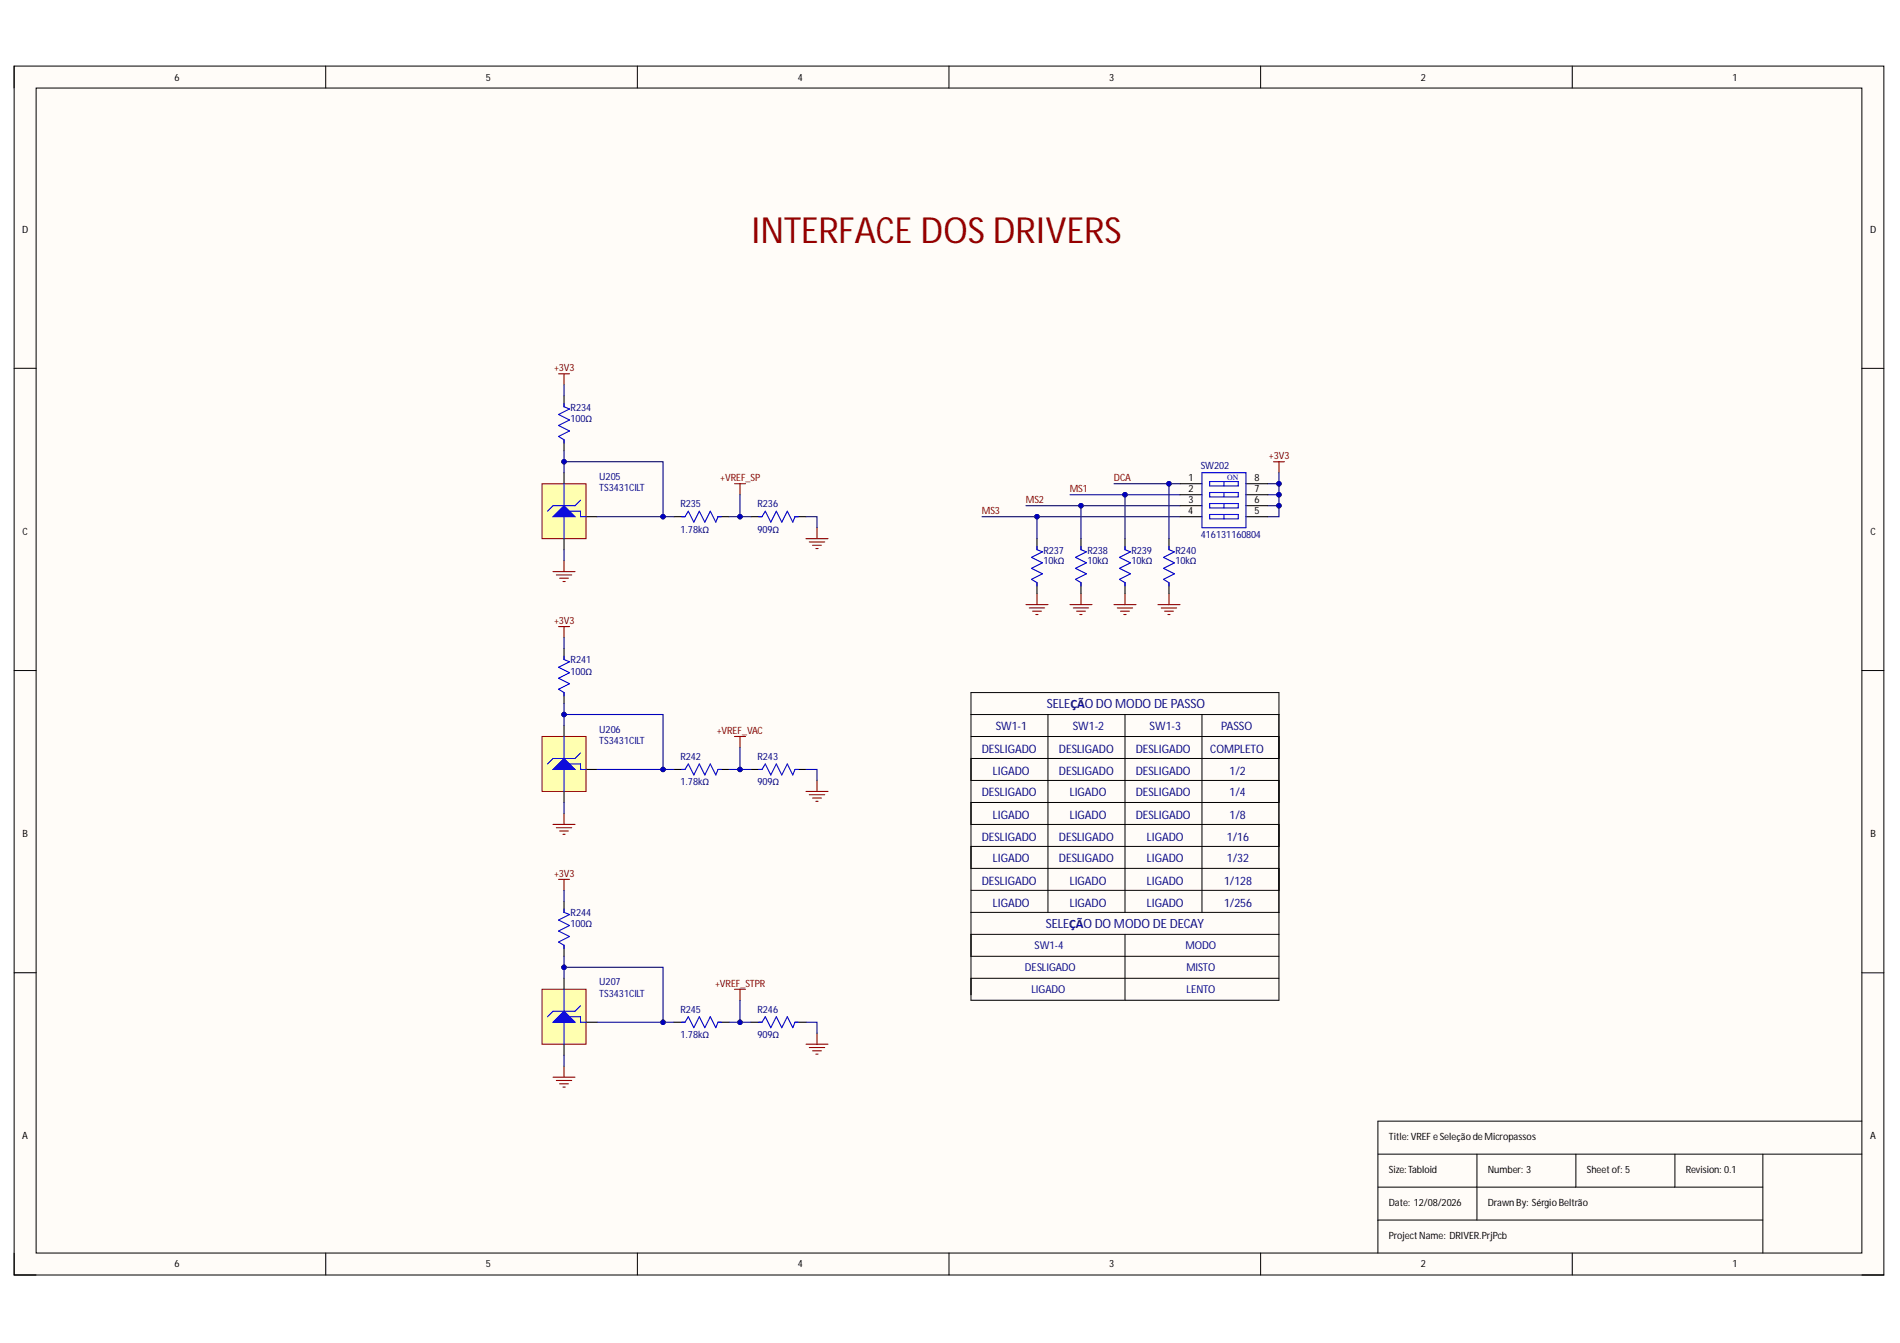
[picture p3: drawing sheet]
<svg xmlns="http://www.w3.org/2000/svg" width="297mm" height="210mm" viewBox="0 0 297 210" stroke-linecap="round" stroke-linejoin="round" font-family="sans-serif">
<defs><g id="words">
<text font-size="5.6" fill="#980000" x="117.4" y="38">INTERFACE DOS DRIVERS</text>
<g font-size="2" fill="#000080">
<text x="163.7" y="110.6">SELEÇÃO DO MODO DE PASSO</text>
<text x="163.5" y="145">SELEÇÃO DO MODO DE DECAY</text>
</g>
<g font-size="1.8" fill="#000080">
<text x="153.5" y="117.6">DESLIGADO</text>
<text x="155.7" y="114.2">SW1-1</text>
<text x="165.6" y="117.6">DESLIGADO</text>
<text x="167.7" y="114.2">SW1-2</text>
<text x="177.6" y="117.6">DESLIGADO</text>
<text x="179.7" y="114.2">SW1-3</text>
<text x="189.2" y="117.6">COMPLETO</text>
<text x="190.9" y="114.2">PASSO</text>
<text x="153.5" y="124.5">DESLIGADO</text>
<text x="155.2" y="121.1">LIGADO</text>
<text x="165.6" y="121.1">DESLIGADO</text>
<text x="167.2" y="124.5">LIGADO</text>
<text x="177.6" y="121.1">DESLIGADO</text>
<text x="177.6" y="124.5">DESLIGADO</text>
<text x="192.2" y="121.1">1/2</text>
<text x="192.2" y="124.5">1/4</text>
<text x="153.5" y="131.4">DESLIGADO</text>
<text x="155.2" y="127.9">LIGADO</text>
<text x="165.6" y="131.4">DESLIGADO</text>
<text x="167.2" y="127.9">LIGADO</text>
<text x="177.6" y="127.9">DESLIGADO</text>
<text x="179.3" y="131.4">LIGADO</text>
<text x="191.8" y="131.4">1/16</text>
<text x="192.2" y="127.9">1/8</text>
<text x="155.2" y="134.8">LIGADO</text>
<text x="165.6" y="134.8">DESLIGADO</text>
<text x="179.3" y="134.8">LIGADO</text>
<text x="191.8" y="134.8">1/32</text>
<text x="153.5" y="138.3">DESLIGADO</text>
<text x="155.2" y="141.7">LIGADO</text>
<text x="167.2" y="138.3">LIGADO</text>
<text x="167.2" y="141.7">LIGADO</text>
<text x="179.3" y="138.3">LIGADO</text>
<text x="179.3" y="141.7">LIGADO</text>
<text x="191.4" y="138.3">1/128</text>
<text x="191.4" y="141.7">1/256</text>
</g>
<g font-size="1.7" fill="#000080">
<text x="161.8" y="148.3">SW1-4</text>
<text x="185.3" y="148.3">MODO</text>
<text x="160.2" y="151.8">DESLIGADO</text>
<text x="161.2" y="155.2">LIGADO</text>
<text x="185.5" y="155.2">LENTO</text>
<text x="185.5" y="151.8">MISTO</text>
</g>
<g font-size="1.6">
<text x="27.3" y="12.6">6</text>
<text x="76" y="12.6">5</text>
<text x="124.7" y="12.6">4</text>
<text x="173.4" y="12.6">3</text>
<text x="222.1" y="12.6">2</text>
<text x="270.8" y="12.6">1</text>
<text x="3.5" y="36.4">D</text>
<text x="292.4" y="36.4">D</text>
<text x="185.8" y="75.2">1</text>
<text x="185.8" y="76.9">2</text>
<text x="196.1" y="76.9">7</text>
<text x="196.1" y="75.2">8</text>
<text x="3.5" y="83.6">C</text>
<text x="185.8" y="80.3">4</text>
<text x="185.8" y="78.6">3</text>
<text x="196.1" y="80.3">5</text>
<text x="196.1" y="78.6">6</text>
<text x="292.4" y="83.6">C</text>
<text x="3.5" y="130.8">B</text>
<text x="292.4" y="130.8">B</text>
<text x="3.5" y="178.1">A</text>
<text x="217.1" y="178.2">Title: VREF eSeleçãodeMicropassos</text>
<text x="292.4" y="178.1">A</text>
<text x="217.1" y="183.4">Size:Tabloid</text>
<text x="232.6" y="183.4">Number: 3</text>
<text x="248.1" y="183.4">Sheet of: 5</text>
<text x="263.6" y="183.4">Revision: 0.1</text>
<text x="217.1" y="188.5">Date: 12/08/2026</text>
<text x="232.6" y="188.5">Drawn By: SérgioBeltrão</text>
<text x="217.1" y="193.7">ProjectName: DRIVER.PrjPcb</text>
<text x="27.3" y="198.1">6</text>
<text x="76" y="198.1">5</text>
<text x="124.7" y="198.1">4</text>
<text x="173.4" y="198.1">3</text>
<text x="222.1" y="198.1">2</text>
<text x="270.8" y="198.1">1</text>
</g>
<g font-size="1.6" fill="#800000">
<text x="86.6" y="58">+3V3</text>
<text x="198.4" y="71.7">+3V3</text>
<text x="112.6" y="75.2">+VREF_SP</text>
<text x="167.2" y="76.9">MS1</text>
<text x="174.1" y="75.2">DCA</text>
<text x="153.5" y="80.3">MS3</text>
<text x="160.4" y="78.6">MS2</text>
<text x="86.6" y="97.5">+3V3</text>
<text x="112" y="114.7">+VREF_VAC</text>
<text x="86.6" y="137">+3V3</text>
<text x="111.8" y="154.2">+VREF_STPR</text>
</g>
<g font-size="1.6" fill="#000080">
<text x="89.2" y="64.2">R234</text>
<text x="89.2" y="65.9">100Ω</text>
<text x="93.7" y="75">U205</text>
<text x="93.7" y="76.7">TS3431CILT</text>
<text x="187.7" y="73.3">SW202</text>
<text x="106.4" y="79.3">R235</text>
<text x="106.4" y="83.2">1.78kΩ</text>
<text x="118.4" y="79.3">R236</text>
<text x="118.4" y="83.2">909Ω</text>
<text x="163.1" y="86.5">R237</text>
<text x="163.1" y="88.2">10kΩ</text>
<text x="170" y="86.5">R238</text>
<text x="170" y="88.2">10kΩ</text>
<text x="176.9" y="86.5">R239</text>
<text x="176.9" y="88.2">10kΩ</text>
<text x="183.8" y="86.5">R240</text>
<text x="183.8" y="88.2">10kΩ</text>
<text x="187.7" y="84.1">416131160804</text>
<text x="89.2" y="103.7">R241</text>
<text x="89.2" y="105.4">100Ω</text>
<text x="93.7" y="114.5">U206</text>
<text x="93.7" y="116.2">TS3431CILT</text>
<text x="106.4" y="118.8">R242</text>
<text x="118.4" y="118.8">R243</text>
<text x="106.4" y="122.8">1.78kΩ</text>
<text x="118.4" y="122.8">909Ω</text>
<text x="89.2" y="143.2">R244</text>
<text x="89.2" y="144.9">100Ω</text>
<text x="93.7" y="154">U207</text>
<text x="93.7" y="155.8">TS3431CILT</text>
<text x="106.4" y="158.3">R245</text>
<text x="118.4" y="158.3">R246</text>
<text x="106.4" y="162.3">1.78kΩ</text>
<text x="118.4" y="162.3">909Ω</text>
</g>
<text font-size="1.2" fill="#0000bf" x="191.9" y="75">ON</text>
</g></defs>
<path d="M2.2 10.3h292.3v189h-292.3z" fill-rule="evenodd" fill="#fffcf8"/>
<path d="M2.2 10.3h292.3v189h-292.3z" fill="none" stroke="#000" stroke-width=".16"/>
<path d="M5.6 13.8h285.5v182h-285.5z" fill-rule="evenodd" fill="#fffcf8"/>
<g fill="none" stroke="#000" stroke-width=".16">
<path d="M2.2 10.3v3.5M5.6 13.8h285.5v182h-285.5zM50.9 10.3v3.5M99.6 10.3v3.5M148.4 10.3v3.5M197.1 10.3v3.5M245.8 10.3v3.5M2.2 57.6h3.4M291.1 57.6h3.4M2.2 104.8h3.4M291.1 104.8h3.4M2.2 152h3.4"/>
<path d="M291.1 152h3.4M291.1 175.2h-75.7v20.6M2.2 195.8v3.5h3.4M50.9 195.8v3.5M99.6 195.8v3.5M148.4 195.8v3.5M197.1 195.8v3.5M215.4 180.4h75.7M215.4 185.5h60.2M215.4 190.7h60.2M230.9 180.4v10.3M245.8 195.8v3.5"/>
<path d="M246.4 180.4v5.1M261.9 180.4v5.1M275.6 180.4v15.4M291.1 199.3h3.4"/>
</g>
<path d="M84.7 154.6h6.9v8.6h-6.9z" fill-rule="evenodd" fill="#ffffb0"/>
<path d="M84.7 154.6h6.9v8.6h-6.9z" fill="none" stroke="#800000" stroke-width=".16"/>
<path d="M88.2 152.9v1.7M91.6 159.8h1.7M88.2 163.2v1.7" fill="none" stroke="#000" stroke-width=".17"/>
<path d="M86.5 159.8l1.7-1.7 1.7 1.7z" fill="#00f"/>
<path d="M86.5 159.8l1.7-1.7 1.7 1.7zM88.2 142.1v.5l.8 .3-1.7 .9 1.7 .9-1.7 .8 1.7 .9-1.7 .8 .9 .5v.6M88.2 154.6v8.6M89 158.9h1.8v.9h.8M90.8 157.2l-.9 .9h-3.4l-.9 .8" fill="none" stroke="#00f" stroke-width=".17"/>
<path d="M88.2 140.9v1.7M88.2 147.7v1.8" fill="none" stroke="#000" stroke-width=".17"/>
<g fill="none" stroke="#800000" stroke-width=".17">
<path d="M87.3 137.4h1.7M88.2 137.4v1.8M114.8 154.6h1.7M115.7 154.6v1.7M86.5 168.4h3.4M87 168.9h2.4M87.5 169.4h1.4M88 169.9h.4M88.2 166.6v1.8M126 163.2h3.4M126.5 163.7h2.4M127 164.2h1.4"/>
<path d="M127.6 164.8h.3M127.7 161.5v1.7"/>
</g>
<path d="M84.7 115.1h6.9v8.6h-6.9z" fill-rule="evenodd" fill="#ffffb0"/>
<path d="M84.7 115.1h6.9v8.6h-6.9z" fill="none" stroke="#800000" stroke-width=".16"/>
<path d="M88.2 113.4v1.7M88.2 123.7v1.7M91.6 120.3h1.7" fill="none" stroke="#000" stroke-width=".17"/>
<path d="M86.5 120.3l1.7-1.8 1.7 1.8z" fill="#00f"/>
<g fill="none" stroke="#00f" stroke-width=".17">
<path d="M162.1 85.4v.5l.9 .4-1.7 .8 1.7 .9-1.7 .8 1.7 .9-1.7 .8 .8 .6v.5M169 85.4v.5l.9 .4-1.8 .8 1.8 .9-1.8 .8 1.8 .9-1.8 .8 .9 .6v.5M175.9 85.4v.5l.8 .4-1.7 .8 1.7 .9-1.7 .8 1.7 .9-1.7 .9 .9 .5v.5M182.8 85.4v.5l.8 .4-1.7 .8 1.7 .9-1.7 .8 1.7 .9-1.7 .9 .9 .5v.5M88.2 102.6v.5l.8 .3-1.7 .9 1.7 .8-1.7 .9 1.7 .9-1.7 .8 .9 .5v.6M88.2 115.1v8.6M89 119.4h1.8v.9h.8M90.8 117.7l-.9 .8h-3.4l-.9 .9M86.5 120.3l1.7-1.8 1.7 1.8zM106.6 120.3h.5l.5-.9 .9 1.7 .8-1.7 .9 1.7 .8-1.7 .9 1.7 .4-.8h.5M118.6 120.3h.5l.5-.9 .9 1.7 .9-1.7 .8 1.7 .9-1.7 .8 1.7 .4-.8h.5M106.6 159.8h.5l.5-.9 .9 1.7 .8-1.7 .9 1.7 .8-1.7 .9 1.7 .4-.8h.5"/>
<path d="M118.6 159.8h.5l.5-.9 .9 1.7 .9-1.7 .8 1.7 .9-1.7 .8 1.7 .4-.8h.5"/>
</g>
<g fill="none" stroke="#000" stroke-width=".17">
<path d="M162.1 84.2v1.7M162.1 91.1v1.7M169 84.2v1.7M169 91.1v1.7M175.9 84.2v1.7M175.9 91.1v1.7M182.8 84.2v1.7M182.8 91.1v1.7M88.2 101.4v1.7M88.2 108.2v1.8M105.4 120.3h1.7M112.3 120.3h1.7"/>
<path d="M117.4 120.3h1.7M124.3 120.3h1.7M105.4 159.8h1.7M112.3 159.8h1.7M117.4 159.8h1.7M124.3 159.8h1.7"/>
</g>
<g fill="none" stroke="#800000" stroke-width=".17">
<path d="M199.1 72.2h1.7M199.9 72.2v1.7M87.3 97.9h1.7M88.2 97.9v1.8M160.4 94.5h3.4M160.9 95h2.4M161.4 95.5h1.4M161.9 96h.4M162.1 92.8v1.7M167.3 94.5h3.4M167.8 95h2.4M168.3 95.5h1.4"/>
<path d="M168.8 96h.4M169 92.8v1.7M174.2 94.5h3.4M174.7 95h2.4M175.2 95.5h1.4M175.7 96h.3M175.9 92.8v1.7M181 94.5h3.5M181.5 95h2.5M182.1 95.5h1.3M182.6 96h.3M182.8 92.8v1.7"/>
<path d="M114.8 115.1h1.7M115.7 115.1v1.7M86.5 128.9h3.4M87 129.4h2.4M87.5 129.9h1.4M88 130.4h.4M88.2 127.1v1.8M126 123.7h3.4M126.5 124.2h2.4M127 124.7h1.4M127.6 125.2h.3M127.7 122v1.7"/>
</g>
<g fill="none" stroke="#000" stroke-width=".16">
<path d="M151.8 108.2v48.1h48.1v-48.1h-48.1M151.8 111.7h48.1M151.8 115.1h48.1M151.8 118.5h48.1M163.8 111.7v30.9M175.9 111.7v30.9M187.9 111.7v30.9M151.8 122h48.1M151.8 125.4h48.1M151.8 128.9h48.1M151.8 132.3h48.1M151.8 135.7h48.1"/>
<path d="M151.8 139.2h48.1M151.8 142.6h48.1M151.8 146h48.1M151.8 149.5h48.1M151.8 152.9h48.1M175.9 146v10.3"/>
</g>
<path d="M84.7 75.6h6.9v8.6h-6.9z" fill-rule="evenodd" fill="#ffffb0"/>
<path d="M84.7 75.6h6.9v8.6h-6.9z" fill="none" stroke="#800000" stroke-width=".16"/>
<path d="M88.2 73.9v1.7M88.2 84.2v1.7M91.6 80.8h1.7" fill="none" stroke="#000" stroke-width=".17"/>
<path d="M86.5 80.8l1.7-1.8 1.7 1.8z" fill="#00f"/>
<path d="M88.2 63.1v.5l.8 .3-1.7 .9 1.7 .8-1.7 .9 1.7 .9-1.7 .8 .9 .5v.5M88.2 75.6v8.6M89 79.9h1.8v.9h.8M90.8 78.2l-.9 .8h-3.4l-.9 .9M86.5 80.8l1.7-1.8 1.7 1.8zM106.6 80.8h.5l.5-.9 .9 1.7 .8-1.7 .9 1.7 .8-1.7 .9 1.7 .4-.8h.5M118.6 80.8h.5l.5-.9 .9 1.7 .9-1.7 .8 1.7 .9-1.7 .8 1.7 .4-.8h.5" fill="none" stroke="#00f" stroke-width=".17"/>
<path d="M88.2 61.9v1.7M88.2 68.7v1.7M105.4 80.8h1.7M112.3 80.8h1.7M117.4 80.8h1.7M124.3 80.8h1.7" fill="none" stroke="#000" stroke-width=".17"/>
<g fill="none" stroke="#800000" stroke-width=".17">
<path d="M87.3 58.4h1.7M88.2 58.4v1.7M114.8 75.6h1.7M115.7 75.6v1.7M86.5 89.3h3.4M87 89.9h2.4M87.5 90.4h1.4M88 90.9h.4M88.2 87.6v1.7M126 84.2h3.4M126.5 84.7h2.4M127 85.2h1.4"/>
<path d="M127.6 85.7h.3M127.7 82.5v1.7"/>
</g>
<path d="M88.2 149.5v3.4" fill="none" stroke="#000080" stroke-width=".17"/>
<circle cx="88.2" cy="151.2" r=".34" fill="#000080"/>
<circle cx="88.2" cy="151.2" r=".34" fill="none" stroke="#000080" stroke-width=".16"/>
<path d="M88.2 139.2v1.7M88.2 151.2h15.5v8.6h-10.4M88.2 164.9v1.7" fill="none" stroke="#000080" stroke-width=".17"/>
<circle cx="88.2" cy="151.2" r=".34" fill="#000080"/>
<circle cx="88.2" cy="151.2" r=".34" fill="none" stroke="#000080" stroke-width=".16"/>
<circle cx="103.7" cy="159.8" r=".34" fill="#000080"/>
<circle cx="103.7" cy="159.8" r=".34" fill="none" stroke="#000080" stroke-width=".16"/>
<path d="M103.7 159.8h1.7" fill="none" stroke="#000080" stroke-width=".17"/>
<circle cx="103.7" cy="159.8" r=".34" fill="#000080"/>
<circle cx="103.7" cy="159.8" r=".34" fill="none" stroke="#000080" stroke-width=".16"/>
<path d="M114 159.8h3.4M126 159.8h1.7v1.7" fill="none" stroke="#000080" stroke-width=".17"/>
<circle cx="115.7" cy="159.8" r=".34" fill="#000080"/>
<circle cx="115.7" cy="159.8" r=".34" fill="none" stroke="#000080" stroke-width=".16"/>
<path d="M115.7 156.3v3.5" fill="none" stroke="#000080" stroke-width=".17"/>
<circle cx="115.7" cy="159.8" r=".34" fill="#000080"/>
<circle cx="115.7" cy="159.8" r=".34" fill="none" stroke="#000080" stroke-width=".16"/>
<path d="M88.2 110v3.4" fill="none" stroke="#000080" stroke-width=".17"/>
<circle cx="88.2" cy="111.7" r=".34" fill="#000080"/>
<circle cx="88.2" cy="111.7" r=".34" fill="none" stroke="#000080" stroke-width=".16"/>
<path d="M88.2 99.7v1.7M88.2 111.7h15.5v8.6h-10.4M88.2 125.4v1.7" fill="none" stroke="#000080" stroke-width=".17"/>
<circle cx="88.2" cy="111.7" r=".34" fill="#000080"/>
<circle cx="88.2" cy="111.7" r=".34" fill="none" stroke="#000080" stroke-width=".16"/>
<circle cx="103.7" cy="120.3" r=".34" fill="#000080"/>
<circle cx="103.7" cy="120.3" r=".34" fill="none" stroke="#000080" stroke-width=".16"/>
<path d="M103.7 120.3h1.7" fill="none" stroke="#000080" stroke-width=".17"/>
<circle cx="103.7" cy="120.3" r=".34" fill="#000080"/>
<circle cx="103.7" cy="120.3" r=".34" fill="none" stroke="#000080" stroke-width=".16"/>
<path d="M114 120.3h3.4M126 120.3h1.7v1.7" fill="none" stroke="#000080" stroke-width=".17"/>
<circle cx="115.7" cy="120.3" r=".34" fill="#000080"/>
<circle cx="115.7" cy="120.3" r=".34" fill="none" stroke="#000080" stroke-width=".16"/>
<path d="M115.7 116.8v3.5" fill="none" stroke="#000080" stroke-width=".17"/>
<circle cx="115.7" cy="120.3" r=".34" fill="#000080"/>
<circle cx="115.7" cy="120.3" r=".34" fill="none" stroke="#000080" stroke-width=".16"/>
<path d="M174.2 75.6h10.3" fill="none" stroke="#000080" stroke-width=".17"/>
<circle cx="182.7" cy="75.6" r=".35" fill="#000080"/>
<circle cx="182.7" cy="75.6" r=".35" fill="none" stroke="#000080" stroke-width=".16"/>
<path d="M167.3 77.3h17.2" fill="none" stroke="#000080" stroke-width=".17"/>
<circle cx="175.9" cy="77.3" r=".34" fill="#000080"/>
<circle cx="175.9" cy="77.3" r=".34" fill="none" stroke="#000080" stroke-width=".16"/>
<path d="M160.4 79h24.1" fill="none" stroke="#000080" stroke-width=".17"/>
<circle cx="169" cy="79" r=".34" fill="#000080"/>
<circle cx="169" cy="79" r=".34" fill="none" stroke="#000080" stroke-width=".16"/>
<path d="M153.5 80.8h31" fill="none" stroke="#000080" stroke-width=".17"/>
<circle cx="162.1" cy="80.8" r=".34" fill="#000080"/>
<circle cx="162.1" cy="80.8" r=".34" fill="none" stroke="#000080" stroke-width=".16"/>
<path d="M198.2 75.6h1.7v5.2h-1.7" fill="none" stroke="#000080" stroke-width=".17"/>
<circle cx="199.9" cy="75.6" r=".35" fill="#000080"/>
<circle cx="199.9" cy="75.6" r=".35" fill="none" stroke="#000080" stroke-width=".16"/>
<circle cx="199.9" cy="77.3" r=".35" fill="#000080"/>
<circle cx="199.9" cy="77.3" r=".35" fill="none" stroke="#000080" stroke-width=".16"/>
<circle cx="199.9" cy="79" r=".35" fill="#000080"/>
<circle cx="199.9" cy="79" r=".35" fill="none" stroke="#000080" stroke-width=".16"/>
<path d="M198.2 79h1.7" fill="none" stroke="#000080" stroke-width=".17"/>
<circle cx="199.9" cy="79" r=".35" fill="#000080"/>
<circle cx="199.9" cy="79" r=".35" fill="none" stroke="#000080" stroke-width=".16"/>
<path d="M198.2 77.3h1.7" fill="none" stroke="#000080" stroke-width=".17"/>
<circle cx="199.9" cy="77.3" r=".35" fill="#000080"/>
<circle cx="199.9" cy="77.3" r=".35" fill="none" stroke="#000080" stroke-width=".16"/>
<path d="M199.9 73.9v1.7" fill="none" stroke="#000080" stroke-width=".17"/>
<circle cx="199.9" cy="75.6" r=".35" fill="#000080"/>
<circle cx="199.9" cy="75.6" r=".35" fill="none" stroke="#000080" stroke-width=".16"/>
<path d="M182.8 75.6v8.6" fill="none" stroke="#000080" stroke-width=".17"/>
<circle cx="182.7" cy="75.6" r=".35" fill="#000080"/>
<circle cx="182.7" cy="75.6" r=".35" fill="none" stroke="#000080" stroke-width=".16"/>
<path d="M175.9 77.3v6.9" fill="none" stroke="#000080" stroke-width=".17"/>
<circle cx="175.9" cy="77.3" r=".34" fill="#000080"/>
<circle cx="175.9" cy="77.3" r=".34" fill="none" stroke="#000080" stroke-width=".16"/>
<path d="M169 79v5.2" fill="none" stroke="#000080" stroke-width=".17"/>
<circle cx="169" cy="79" r=".34" fill="#000080"/>
<circle cx="169" cy="79" r=".34" fill="none" stroke="#000080" stroke-width=".16"/>
<path d="M162.1 80.8v3.4" fill="none" stroke="#000080" stroke-width=".17"/>
<circle cx="162.1" cy="80.8" r=".34" fill="#000080"/>
<circle cx="162.1" cy="80.8" r=".34" fill="none" stroke="#000080" stroke-width=".16"/>
<path d="M88.2 70.4v3.5" fill="none" stroke="#000080" stroke-width=".17"/>
<circle cx="88.2" cy="72.2" r=".34" fill="#000080"/>
<circle cx="88.2" cy="72.2" r=".34" fill="none" stroke="#000080" stroke-width=".16"/>
<path d="M88.2 72.2h15.5v8.6h-10.4M88.2 60.1v1.8M88.2 85.9v1.7" fill="none" stroke="#000080" stroke-width=".17"/>
<circle cx="88.2" cy="72.2" r=".34" fill="#000080"/>
<circle cx="88.2" cy="72.2" r=".34" fill="none" stroke="#000080" stroke-width=".16"/>
<circle cx="103.7" cy="80.8" r=".34" fill="#000080"/>
<circle cx="103.7" cy="80.8" r=".34" fill="none" stroke="#000080" stroke-width=".16"/>
<path d="M103.7 80.8h1.7" fill="none" stroke="#000080" stroke-width=".17"/>
<circle cx="103.7" cy="80.8" r=".34" fill="#000080"/>
<circle cx="103.7" cy="80.8" r=".34" fill="none" stroke="#000080" stroke-width=".16"/>
<path d="M114 80.8h3.4M126 80.8h1.7v1.7" fill="none" stroke="#000080" stroke-width=".17"/>
<circle cx="115.7" cy="80.8" r=".34" fill="#000080"/>
<circle cx="115.7" cy="80.8" r=".34" fill="none" stroke="#000080" stroke-width=".16"/>
<path d="M115.7 77.3v3.5" fill="none" stroke="#000080" stroke-width=".17"/>
<circle cx="115.7" cy="80.8" r=".34" fill="#000080"/>
<circle cx="115.7" cy="80.8" r=".34" fill="none" stroke="#000080" stroke-width=".16"/>
<path d="M187.9 73.9h6.9v8.6h-6.9zM189.1 75.3h4.5v.7h-4.5zM189.1 77h4.5v.7h-4.5zM189.1 78.7h4.5v.7h-4.5zM191.3 75.3v.7M191.3 77v.7M191.3 78.7v.7M189.1 80.4h4.5v.7h-4.5zM191.3 80.4v.7" fill="none" stroke="#00f" stroke-width=".17"/>
<path d="M184.5 75.6h3.4M184.5 77.3h3.4M184.5 79h3.4M194.8 75.6h3.4M194.8 77.3h3.4M194.8 79h3.4M184.5 80.8h3.4M194.8 80.8h3.4" fill="none" stroke="#000" stroke-width=".17"/>
<use href="#words"/>
</svg>
